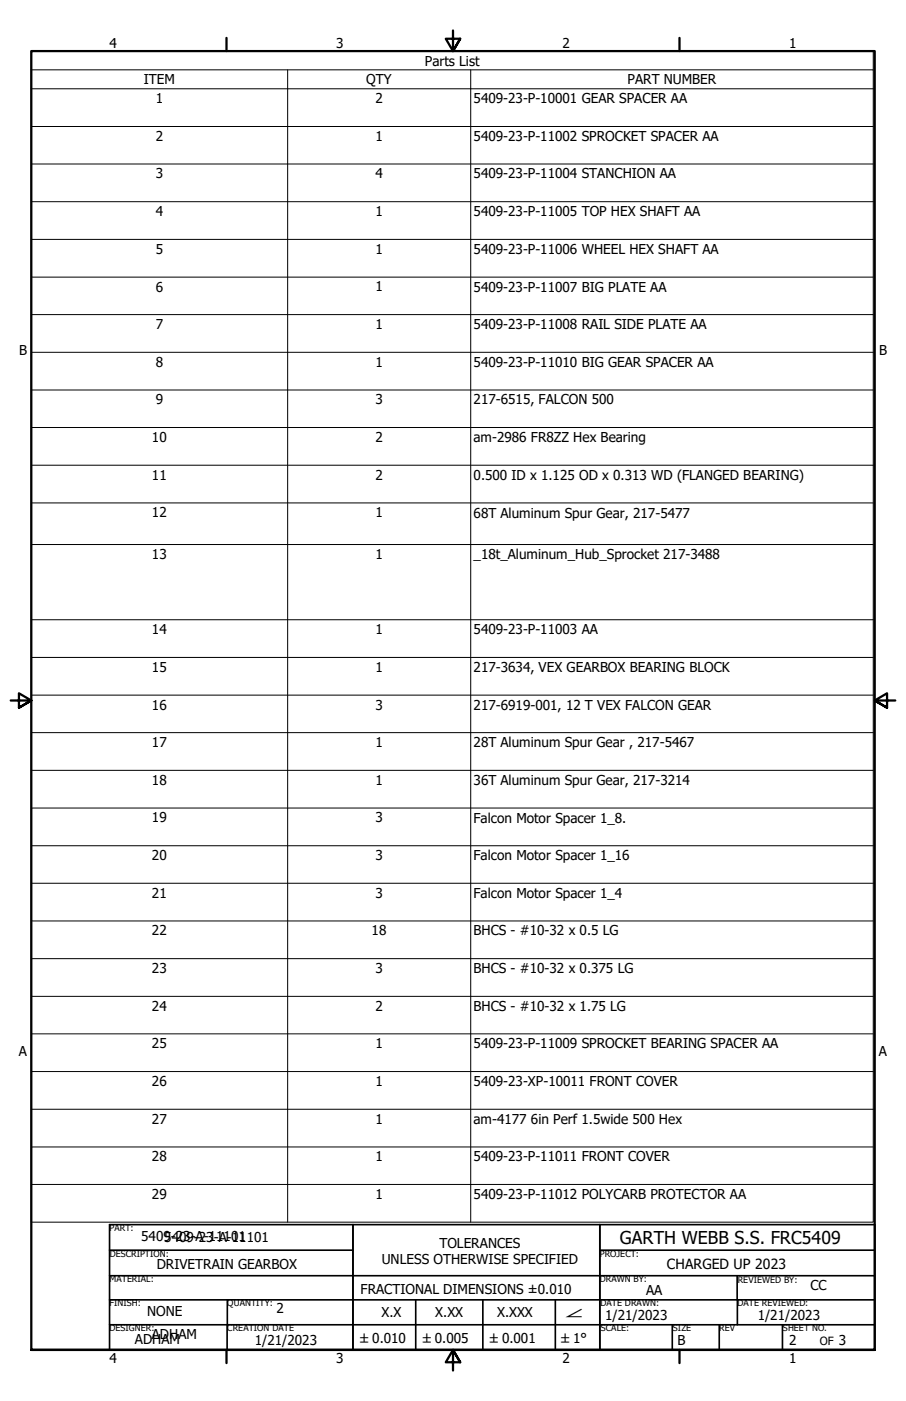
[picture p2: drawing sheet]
<svg xmlns="http://www.w3.org/2000/svg" width="279mm" height="432mm" viewBox="0 0 279 432" stroke-linecap="round" stroke-linejoin="round" font-family="sans-serif">
<defs><g id="words">
<text font-size="5.5" x="191.2" y="383.3">GARTH WEBB S.S. FRC5409</text>
<text font-size="4.3" x="205.7" y="391">CHARGED UP 2023</text>
<g font-size="4.2">
<text x="33.8" y="14.7">4</text>
<text x="103.6" y="14.7">3</text>
<text x="173.5" y="14.7">2</text>
<text x="243.3" y="14.7">1</text>
<text x="131" y="20.2">Parts List</text>
<text x="44.4" y="26">ITEM</text>
<text x="113" y="26">QTY</text>
<text x="193.5" y="26">PART NUMBER</text>
<text x="48" y="31.8">1</text>
<text x="115.8" y="31.8">2</text>
<text x="146" y="31.8">5409-23-P-10001 GEAR SPACER AA</text>
<text x="48" y="43.4">2</text>
<text x="115.8" y="43.4">1</text>
<text x="146" y="43.4">5409-23-P-11002 SPROCKET SPACER AA</text>
<text x="48" y="55">3</text>
<text x="115.8" y="55">4</text>
<text x="146" y="55">5409-23-P-11004 STANCHION AA</text>
<text x="48" y="66.6">4</text>
<text x="115.8" y="66.6">1</text>
<text x="146" y="66.6">5409-23-P-11005 TOP HEX SHAFT AA</text>
<text x="48" y="78.2">5</text>
<text x="115.8" y="78.2">1</text>
<text x="146" y="78.2">5409-23-P-11006 WHEEL HEX SHAFT AA</text>
<text x="48" y="89.9">6</text>
<text x="115.8" y="89.8">1</text>
<text x="146" y="89.9">5409-23-P-11007 BIG PLATE AA</text>
<text x="48" y="101.4">7</text>
<text x="115.8" y="101.4">1</text>
<text x="146" y="101.5">5409-23-P-11008 RAIL SIDE PLATE AA</text>
<text x="5.9" y="109.5">B</text>
<text x="48" y="113">8</text>
<text x="115.8" y="113">1</text>
<text x="146" y="113">5409-23-P-11010 BIG GEAR SPACER AA</text>
<text x="271.1" y="109.5">B</text>
<text x="48" y="124.7">9</text>
<text x="115.8" y="124.7">3</text>
<text x="146" y="124.7">217-6515, FALCON 500</text>
<text x="46.9" y="136.3">10</text>
<text x="115.8" y="136.3">2</text>
<text x="146" y="136.3">am-2986 FR8ZZ Hex Bearing</text>
<text x="46.9" y="147.8">11</text>
<text x="115.8" y="147.8">2</text>
<text x="146" y="147.9">0.500 ID x 1.125 OD x 0.313 WD (FLANGED BEARING)</text>
<text x="46.9" y="159.4">12</text>
<text x="115.8" y="159.4">1</text>
<text x="146" y="159.5">68T Aluminum Spur Gear, 217-5477</text>
<text x="46.9" y="172.3">13</text>
<text x="115.8" y="172.3">1</text>
<text x="146" y="172.3">_18t_Aluminum_Hub_Sprocket 217-3488</text>
<text x="46.9" y="195.5">14</text>
<text x="115.8" y="195.5">1</text>
<text x="146" y="195.5">5409-23-P-11003 AA</text>
<text x="46.9" y="207.1">15</text>
<text x="115.8" y="207.1">1</text>
<text x="146" y="207.1">217-3634, VEX GEARBOX BEARING BLOCK</text>
<text x="46.9" y="218.7">16</text>
<text x="115.8" y="218.7">3</text>
<text x="146" y="218.7">217-6919-001, 12 T VEX FALCON GEAR</text>
<text x="46.9" y="230.3">17</text>
<text x="115.8" y="230.3">1</text>
<text x="146" y="230.3">28T Aluminum Spur Gear , 217-5467</text>
<text x="46.9" y="241.9">18</text>
<text x="115.8" y="241.9">1</text>
<text x="146" y="241.9">36T Aluminum Spur Gear, 217-3214</text>
<text x="46.9" y="253.5">19</text>
<text x="115.8" y="253.5">3</text>
<text x="146" y="253.6">Falcon Motor Spacer 1_8.</text>
<text x="46.9" y="265.1">20</text>
<text x="115.8" y="265.1">3</text>
<text x="146" y="265.1">Falcon Motor Spacer 1_16</text>
<text x="46.9" y="276.7">21</text>
<text x="115.8" y="276.7">3</text>
<text x="146" y="276.7">Falcon Motor Spacer 1_4</text>
<text x="46.9" y="288.3">22</text>
<text x="114.6" y="288.3">18</text>
<text x="146" y="288.3">BHCS - #10-32 x 0.5 LG</text>
<text x="46.9" y="299.9">23</text>
<text x="115.8" y="299.9">3</text>
<text x="146" y="299.9">BHCS - #10-32 x 0.375 LG</text>
<text x="46.9" y="311.5">24</text>
<text x="115.8" y="311.5">2</text>
<text x="146" y="311.5">BHCS - #10-32 x 1.75 LG</text>
<text x="46.9" y="323.2">25</text>
<text x="115.8" y="323.1">1</text>
<text x="146" y="323.2">5409-23-P-11009 SPROCKET BEARING SPACER AA</text>
<text x="5.8" y="325.4">A</text>
<text x="271" y="325.4">A</text>
<text x="46.9" y="334.7">26</text>
<text x="115.8" y="334.7">1</text>
<text x="146" y="334.7">5409-23-XP-10011 FRONT COVER</text>
<text x="46.9" y="346.3">27</text>
<text x="115.8" y="346.3">1</text>
<text x="146" y="346.4">am-4177</text>
<text x="163.7" y="346.4">6in Perf 1.5wide 500 Hex</text>
<text x="46.9" y="357.9">28</text>
<text x="115.8" y="357.9">1</text>
<text x="146" y="357.9">5409-23-P-11011 FRONT COVER</text>
<text x="46.9" y="369.6">29</text>
<text x="115.8" y="369.5">1</text>
<text x="146" y="369.6">5409-23-P-11012 POLYCARB PROTECTOR AA</text>
<text x="43.6" y="382.5">5409-23-A-11101</text>
<text x="50.7" y="382.8">5409-23-A-11101</text>
<text x="117.7" y="389.6">UNLESS OTHERWISE SPECIFIED</text>
<text x="135.5" y="384.6">TOLERANCES</text>
<text x="48.3" y="391">DRIVETRAIN GEARBOX</text>
<text x="111.2" y="398.8">FRACTIONAL DIMENSIONS ±0.010</text>
<text x="199.3" y="399.1">AA</text>
<text x="249.9" y="397.6">CC</text>
<text x="45.3" y="405.5">NONE</text>
<text x="85.3" y="404.6">2</text>
<text x="117.7" y="405.8">X.X</text>
<text x="134.2" y="405.8">X.XX</text>
<text x="153.3" y="405.8">X.XXX</text>
<text x="186.6" y="407">1/21/2023</text>
<text x="233.7" y="406.8">1/21/2023</text>
<text x="46.9" y="412.6">ADHAM</text>
<text x="41.6" y="414.1">ADHAM</text>
<text x="78.6" y="414.4">1/21/2023</text>
<text x="209" y="414.5">B</text>
<text x="243.3" y="414.5">2</text>
<text x="258.7" y="414.7">3</text>
<text x="33.8" y="420.1">4</text>
<text x="103.6" y="420.1">3</text>
<text x="173.5" y="420.1">2</text>
<text x="243.3" y="420.1">1</text>
</g>
<g font-size="3.9">
<text x="174.8" y="405.8">∠</text>
<text x="111.1" y="414">±0.010</text>
<text x="130.4" y="414">±0.005</text>
<text x="151.1" y="414">±0.001</text>
<text x="173" y="414">±1°</text>
</g>
<text font-size="3.5" x="252.9" y="414.5">OF</text>
<g font-size="2.7">
<text x="33.8" y="379.5">PART:</text>
<text x="33.8" y="387.4">DESCRIPTION:</text>
<text x="185" y="387.4">PROJECT:</text>
<text x="33.8" y="395.2">MATERIAL:</text>
<text x="185" y="395.2">DRAWN BY:</text>
<text x="227.5" y="395.3">REVIEWED BY:</text>
<text x="33.8" y="402.7">FINISH:</text>
<text x="70.1" y="402.7">QUANTITY:</text>
<text x="185.2" y="402.5">DATE DRAWN:</text>
<text x="227.4" y="402.5">DATE REVIEWED:</text>
<text x="33.8" y="410.3">DESIGNER:</text>
<text x="70.1" y="410.3">CREATION DATE</text>
<text x="185.3" y="410.2">SCALE:</text>
<text x="207.5" y="410.3">SIZE</text>
<text x="221.8" y="410.3">REV</text>
<text x="241.4" y="410.3">SHEET NO.</text>
</g>
</g></defs>
<g fill="none" stroke="#000" stroke-width=".31">
<path d="M9.7 21.5v-5.8h259.6v5.8M9.7 21.5h259.6v5.9M9.7 21.5v355.2h259.6v-349.3M9.7 27.4h259.6M9.7 39h259.6M88.7 21.5v355.2M145.2 21.5v355.2M9.7 50.5h259.6M9.7 62.2h259.6M9.7 73.8h259.6M9.7 85.4h259.6M9.7 97h259.6"/>
<path d="M9.7 108.6h259.6M9.7 120.2h259.6M9.7 131.8h259.6M9.7 143.4h259.6M9.7 155h259.6M9.7 167.8h259.6M9.7 191h259.6M9.7 202.6h259.6M9.7 214.2h259.6M9.7 225.8h259.6M9.7 237.4h259.6M9.7 249h259.6"/>
<path d="M9.7 260.7h259.6M9.7 272.2h259.6M9.7 283.8h259.6M9.7 295.5h259.6M9.7 307.1h259.6M9.7 318.6h259.6M9.7 330.3h259.6M9.7 341.9h259.6M9.7 353.5h259.6M9.7 365.1h259.6"/>
</g>
<path d="M69.8 11.7v4M139.7 9.4v6.3l-2.2-3.8h4.4l-2.2 3.8 2.2-3.8M209.5 11.7v4M3.3 215.9h6.4l-3.9-2.2v4.4l3.9-2.2-3.9 2.2M276.1 215.9h-6.4l3.9-2.2v4.4l-3.9-2.2 3.9 2.2M9.7 416.1v-400.4h260v400.4h-260h260M69.8 416.1v4M141.9 419.9l-2.2-3.8 2.2 3.8h-4.4l2.2-3.8v6.3M209.5 416.1v4" fill="none" stroke="#000" stroke-width=".7"/>
<g fill="none" stroke="#000" stroke-width=".51">
<path d="M33.8 377.4h75v38.7h-75zM108.8 377.4h160.9v38.7h-160.9zM185 377.4v38.7M33.8 393.2h235.9M33.8 385.3h75M185 385.3h84.7M227.3 393.2l.1 15.1M33.8 408.3h235.9M33.8 400.6h235.9M70 408.3v7.8M70.1 400.6v7.7M128.2 400.6v15.5"/>
<path d="M148.9 400.6v15.5M171.3 400.6v15.5M207.3 408.3v7.8M221.8 408.3v7.8M241.3 408.3v7.8"/>
</g>
<use href="#words"/>
</svg>
